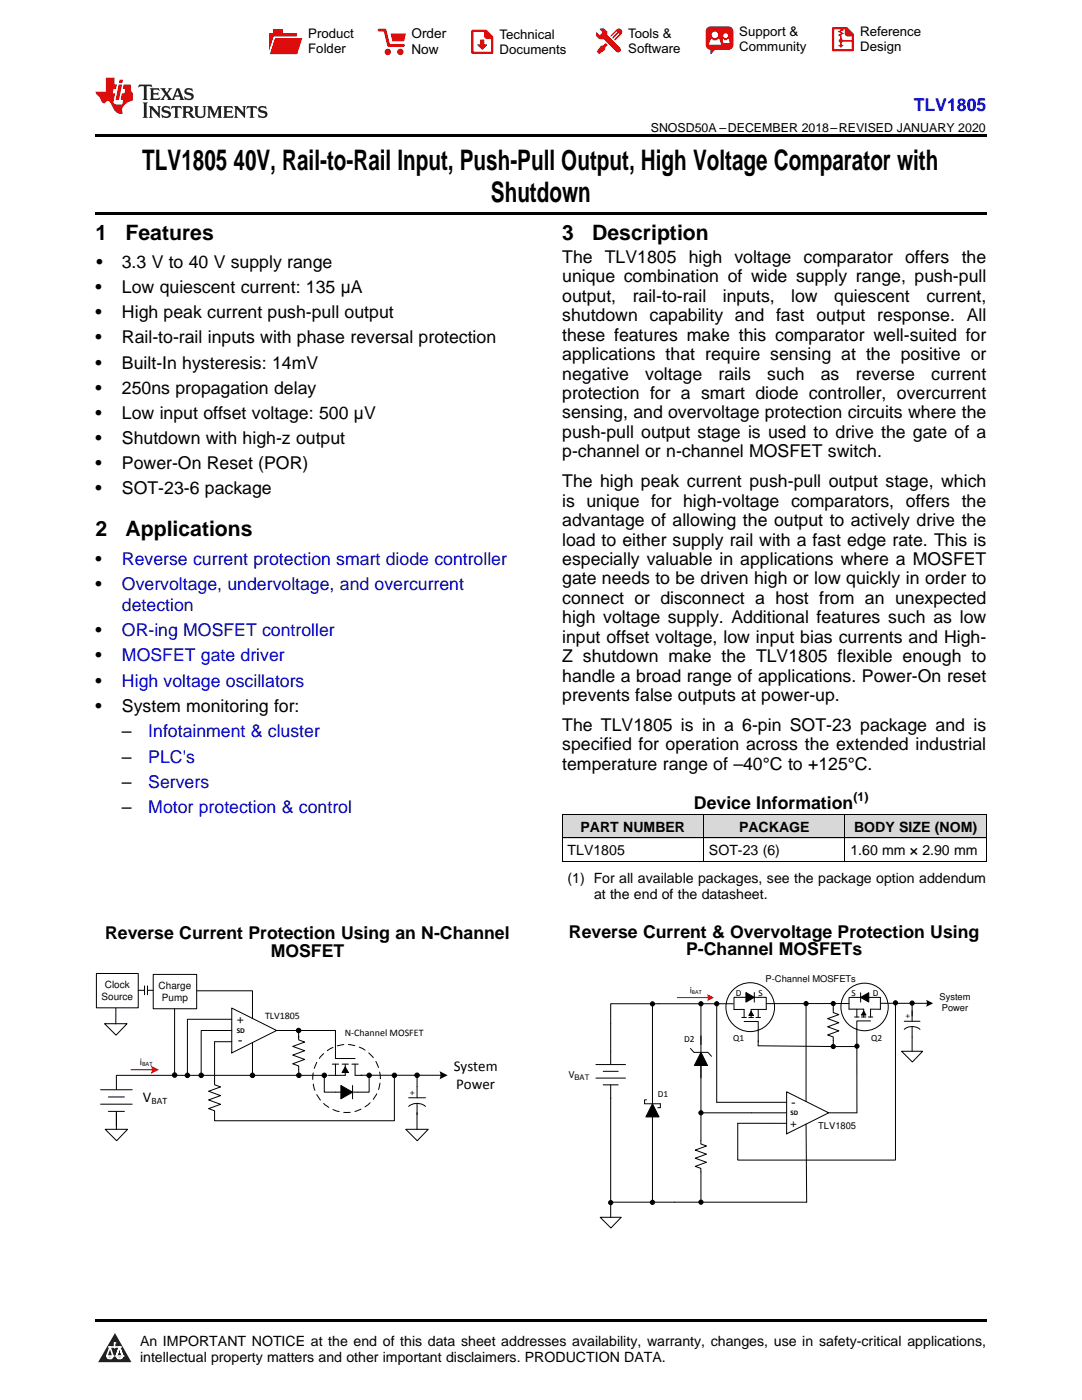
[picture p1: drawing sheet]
<svg xmlns="http://www.w3.org/2000/svg" width="216mm" height="279mm" viewBox="0 0 216 279" stroke-linecap="round" stroke-linejoin="round" font-family="sans-serif">
<defs><g id="words">
<g font-size="5.6">
<text x="28.4" y="33.9">TLV1805</text>
<text x="46.6" y="33.9">40V, Rail-to-Rail Input, Push-Pull Output, High Voltage Comparator with</text>
<text x="98" y="40.3">Shutdown</text>
</g>
<g font-size="4.2">
<text x="19" y="47.8">1</text>
<text x="25" y="47.8">Features</text>
<text x="112.2" y="47.8">3</text>
<text x="118.2" y="47.8">Description</text>
<text x="19" y="107">2</text>
<text x="25" y="107">Applications</text>
</g>
<text font-size="3.5" fill="#00f" x="182.3" y="22.2">TLV1805</text>
<g font-size="3.5">
<text x="19.2" y="53.5">•</text>
<text x="24.3" y="53.5">3.3 V to 40 V supply range</text>
<text x="112.2" y="52.5">The TLV1805 high voltage comparator offers</text>
<text x="191.9" y="52.5">the</text>
<text x="19" y="58.5">•</text>
<text x="24.3" y="58.5">Low quiescent current: 135 µA</text>
<text x="112.2" y="56.3">unique combination of wide supply range, push-pull</text>
<text x="19" y="63.5">•</text>
<text x="24.3" y="63.5">High peak current push-pull output</text>
<text x="112.2" y="60.2">output,</text>
<text x="112.2" y="64.1">shutdown capability and fast output response. All</text>
<text x="126.2" y="60.2">rail-to-rail</text>
<text x="144.2" y="60.2">inputs,</text>
<text x="157.9" y="60.2">low</text>
<text x="166.5" y="60.2">quiescent</text>
<text x="184.9" y="60.2">current,</text>
<text x="19" y="68.5">•</text>
<text x="24.3" y="68.5">Rail-to-rail inputs with phase reversal protection</text>
<text x="112.2" y="68">these features make this comparator well-suited for</text>
<text x="112.2" y="71.9">applications that require sensing at the positive or</text>
<text x="19" y="73.6">•</text>
<text x="24.3" y="73.6">Built-In hysteresis: 14mV</text>
<text x="112.2" y="75.7">negative</text>
<text x="128.8" y="75.7">voltage</text>
<text x="143.4" y="75.7">rails</text>
<text x="153.1" y="75.7">such</text>
<text x="163.8" y="75.7">as</text>
<text x="170.8" y="75.7">reverse</text>
<text x="185.8" y="75.7">current</text>
<text x="19" y="78.6">•</text>
<text x="19" y="83.6">•</text>
<text x="24.3" y="78.6">250ns propagation delay</text>
<text x="24.3" y="83.6">Low input offset voltage: 500 µV</text>
<text x="112.2" y="79.6">protection for a smart diode controller, overcurrent</text>
<text x="112.2" y="83.5">sensing, and overvoltage protection circuits where the</text>
<text x="19" y="88.6">•</text>
<text x="24.3" y="88.6">Shutdown with high-z output</text>
<text x="112.2" y="87.4">push-pull output stage is used to drive the gate of a</text>
<text x="19" y="93.6">•</text>
<text x="24.3" y="93.6">Power-On Reset (POR)</text>
<text x="112.2" y="91.3">p-channel or n-channel MOSFET switch.</text>
<text x="19" y="98.6">•</text>
<text x="24.3" y="98.6">SOT-23-6 package</text>
<text x="112.2" y="97.2">The high peak current push-pull output stage, which</text>
<text x="112.2" y="101.1">is unique for high-voltage comparators, offers the</text>
<text x="112.2" y="105">advantage of allowing the output to actively drive the</text>
<text x="19" y="112.7">•</text>
<text x="112.2" y="108.9">load to either supply rail with a fast edge rate. This is</text>
<text x="112.2" y="112.7">especially valuable in applications where a MOSFET</text>
<text x="19" y="117.8">•</text>
<text x="112.2" y="116.6">gate needs to be driven high or low quickly in order to</text>
<text x="112.2" y="120.5">connect or disconnect a host from an unexpected</text>
<text x="112.2" y="124.4">high voltage supply. Additional features such as low</text>
<text x="19" y="127">•</text>
<text x="112.2" y="128.3">input offset voltage, low input bias currents and High-</text>
<text x="19" y="132">•</text>
<text x="19" y="137">•</text>
<text x="112.2" y="132.2">Z shutdown make the TLV1805 flexible enough to</text>
<text x="112.2" y="136">handle a broad range of applications. Power-On reset</text>
<text x="19" y="142">•</text>
<text x="24.3" y="142">System monitoring for:</text>
<text x="112.2" y="139.9">prevents false outputs at power-up.</text>
<text x="24.3" y="147.1">–</text>
<text x="112.2" y="145.9">The TLV1805 is in a 6-pin SOT-23 package and is</text>
<text x="112.2" y="149.8">specified for operation across the extended industrial</text>
<text x="24.3" y="152.2">–</text>
<text x="112.2" y="153.6">temperature range of –40°C to +125°C.</text>
<text x="24.3" y="157.3">–</text>
<text x="138.5" y="161.4">Device Information</text>
<text x="24.3" y="162.3">–</text>
<text x="21" y="187.5">Reverse Current Protection Using an N-Channel</text>
<text x="54" y="191">MOSFET</text>
<text x="113.5" y="187.1">Reverse Current &amp; Overvoltage Protection Using</text>
<text x="136.9" y="190.6">P-Channel MOSFETs</text>
</g>
<g font-size="3.5" fill="#0000c8">
<text x="24.3" y="112.7">Reverse current protection smart diode controller</text>
<text x="24.3" y="117.8">Overvoltage, undervoltage, and overcurrent</text>
<text x="24.3" y="122">detection</text>
<text x="24.3" y="127">OR-ing MOSFET controller</text>
<text x="24.3" y="132">MOSFET gate driver</text>
<text x="24.3" y="137">High voltage oscillators</text>
<text x="29.6" y="147.1">Infotainment &amp; cluster</text>
<text x="29.6" y="152.2">PLC's</text>
<text x="29.6" y="157.3">Servers</text>
<text x="29.6" y="162.3">Motor protection &amp; control</text>
</g>
<g font-size="3">
<text x="47.5" y="208.6">-</text>
<text x="90.5" y="213.8">System</text>
<text x="28.5" y="220">V</text>
<text x="91" y="217.4">Power</text>
</g>
<g font-size="2.8">
<text x="115.8" y="166">PART NUMBER</text>
<text x="147.5" y="166">PACKAGE</text>
<text x="170.4" y="166">BODY SIZE (NOM)</text>
<text x="113.2" y="170.7">TLV1805</text>
<text x="141.5" y="170.7">SOT-23 (6)</text>
<text x="169.7" y="170.7">1.60 mm × 2.90 mm</text>
<text x="113.2" y="176.2">(1) For all available packages, see the package option addendum</text>
<text x="118.5" y="179.4">at the end of the datasheet.</text>
<text x="157.9" y="220.9">-</text>
<text x="27.9" y="268.6">An IMPORTANT NOTICE at the end of this data sheet addresses availability, warranty, changes, use in safety-critical applications,</text>
<text x="27.9" y="271.8">intellectual property matters and other important disclaimers. PRODUCTION DATA.</text>
</g>
<g font-size="2.7">
<text x="82.1" y="7.7">Order</text>
<text x="82.1" y="10.7">Now</text>
</g>
<g font-size="2.6">
<text x="61.5" y="7.6">Product</text>
<text x="61.5" y="10.6">Folder</text>
<text x="99.7" y="7.8">Technical</text>
<text x="99.7" y="10.8">Documents</text>
<text x="125.3" y="7.6">Tools &amp;</text>
<text x="125.3" y="10.6">Software</text>
<text x="147.5" y="7.2">Support &amp;</text>
<text x="147.5" y="10.2">Community</text>
<text x="171.6" y="7.3">Reference</text>
<text x="171.6" y="10.2">Design</text>
</g>
<g font-size="2.5">
<text x="129.9" y="26.3">SNOSD50A –DECEMBER 2018–REVISED JANUARY 2020</text>
<text x="170.3" y="159.9">(1)</text>
<text x="47.2" y="204.2">+</text>
</g>
<text font-size="2.3" x="157.7" y="224.9">+</text>
<g font-size="2">
<text x="20.9" y="197.1">Clock</text>
<text x="31.6" y="197.3">Charge</text>
<text x="20.3" y="199.5">Source</text>
<text x="32.3" y="199.7">Pump</text>
<text x="52.9" y="203.5">TLV1805</text>
<text x="68.8" y="206.8">N-Channel MOSFET</text>
<text x="27.9" y="212.5">i</text>
</g>
<g font-size="1.9">
<text x="152.8" y="195.9">P-Channel MOSFETs</text>
<text x="137.6" y="198.1">i</text>
<text x="146.9" y="198.7">D</text>
<text x="151.4" y="198.7">S</text>
<text x="169.9" y="198.8">S</text>
<text x="174.2" y="198.8">D</text>
<text x="187.5" y="199.5">System</text>
<text x="187.9" y="201.7">Power</text>
<text x="136.5" y="208">D2</text>
<text x="146.3" y="207.7">Q1</text>
<text x="173.8" y="207.7">Q2</text>
<text x="113.4" y="215.2">V</text>
<text x="30.2" y="220.4">BAT</text>
<text x="131.2" y="219">D1</text>
<text x="163.3" y="225.4">TLV1805</text>
</g>
<text font-size="1.7" x="81.8" y="218.4">+</text>
<text font-size="1.6" x="180.7" y="203.2">+</text>
<g font-size="1.5">
<text x="47.2" y="206.1">SD</text>
<text x="114.7" y="215.5">BAT</text>
</g>
<text font-size="1.4" x="157.7" y="222.5">SD</text>
<text font-size="1.3" x="28.4" y="212.8">BAT</text>
<text font-size="1.2" x="138.1" y="198.3">BAT</text>
</g></defs>
<g fill="#d8d8d8">
<path d="M112.2 162.6h28.2v4.7h-28.2z"/>
<path d="M140.4 162.6h28.2v4.7h-28.2z"/>
<path d="M168.6 162.6h28.2v4.7h-28.2z"/>
</g>
<path d="M22.9 266l3.3 5.9h-6.6z" fill-rule="evenodd" fill="#231f20"/>
<path d="M21.3 270.6h1.2l-.3 .5h-.3a.53 .53 0 0 1-.6-.5z" fill-rule="evenodd" fill="#fff"/>
<path d="M21.3 270.6h1.2l-.3 .5h-.3a.53 .53 0 0 1-.6-.5z" fill="none" stroke="#231f20" stroke-width=".33"/>
<path d="M21.3 270.6l1.2 .1-.3 .4h-.5z" fill="none" stroke="#fff" stroke-width=".33"/>
<path d="M22.9 268.9h.1" fill="none" stroke="#fff" stroke-width=".33"/>
<path d="M22.9 268v.9z" fill="#fff"/>
<path d="M22.9 268v.9z" fill="none" stroke="#fff" stroke-width=".33"/>
<circle cx="22.9" cy="268" r=".16" fill="#fff"/>
<path d="M21.8 268.8h.1" fill="none" stroke="#fff" stroke-width=".33"/>
<path d="M21.8 268.8h2.2z" fill="#fff"/>
<path d="M21.8 268.8h2.2z" fill="none" stroke="#fff" stroke-width=".33"/>
<circle cx="24" cy="268.8" r=".16" fill="#fff"/>
<path d="M23.2 270.6h.1" fill="none" stroke="#fff" stroke-width=".33"/>
<path d="M23.8 268.8l-.6 1.8z" fill-rule="evenodd" fill="#fff"/>
<path d="M23.8 268.8l-.6 1.8z" fill="none" stroke="#fff" stroke-width=".33"/>
<path d="M23.8 268.8l.7 1.8z" fill-rule="evenodd" fill="#fff"/>
<path d="M23.8 268.8l.7 1.8z" fill="none" stroke="#fff" stroke-width=".33"/>
<path d="M24.4 270.6h.1" fill="none" stroke="#fff" stroke-width=".33"/>
<circle cx="21.3" cy="270.6" r=".16" fill="#fff"/>
<path d="M22 268.8l-.7 1.8z" fill="#fff"/>
<path d="M22 268.8l-.7 1.8z" fill="none" stroke="#fff" stroke-width=".33"/>
<path d="M22 268.8l.5 1.8z" fill="#fff"/>
<path d="M22 268.8l.5 1.8z" fill="none" stroke="#fff" stroke-width=".33"/>
<circle cx="22.5" cy="270.6" r=".16" fill="#fff"/>
<path d="M23.3 270.6h1.2a.63 .63 0 0 1-.6 .5 .63 .63 0 0 1-.6-.5z" fill-rule="evenodd" fill="#fff"/>
<path d="M23.3 270.6h1.2a.63 .63 0 0 1-.6 .5 .63 .63 0 0 1-.6-.5z" fill="none" stroke="#231f20" stroke-width=".33"/>
<path d="M23.3 270.6h1.2l-.4 .5h-.5z" fill="none" stroke="#fff" stroke-width=".33"/>
<path d="M23.2 270.6h.1" fill="none" stroke="#fff" stroke-width=".33"/>
<circle cx="24.5" cy="270.6" r=".16" fill="#fff"/>
<path d="M19 263.2h177.8v.5h-177.8z" fill="#000"/>
<g fill="none" stroke="#000" stroke-width=".2">
<path d="M118.9 212.5h5.9M118.9 215.2h5.9M120.4 213.8h3M120.4 216.5h3M121.9 219.1v20.8h18v-6M121.9 216.5v2.7M139.9 200.3v8.1M139.9 212.6v15M143 200.3v19.7h14M146.3 200.3h-24.4v12.2M157 217.9l8.4 4.2-8.4 4.2zM160.8 200.3v19.5"/>
<path d="M169.4 200.3h-16.5M171 205.3v16.8h-5.6M175.7 200.2h9.4M178.7 200.3v31.2h-31.5v-7.3h9.8M139.8 227.6v.7l1.2 .4-2.3 .8 2.3 .8-2.3 .8 2.3 .9-2.3 .8 1.1 .4v.7M139.9 222.1h17"/>
<circle cx="139.9" cy="200.3" r=".42"/>
<circle cx="143" cy="200.3" r=".42"/>
<circle cx="160.8" cy="200.3" r=".42"/>
<circle cx="166.3" cy="208.9" r=".42"/>
<circle cx="178.7" cy="200.1" r=".42"/>
<circle cx="139.9" cy="239.9" r=".42"/>
<circle cx="139.9" cy="222.1" r=".42"/>
<circle cx="121.9" cy="240" r=".42"/>
</g>
<g fill="#000">
<path d="M184.8 199.5l1.4 .7-1.4 .7a1.58 1.58 0 0 0 0-1.4z" fill-rule="evenodd"/>
<circle cx="139.9" cy="200.3" r=".42"/>
<circle cx="143" cy="200.3" r=".42"/>
<circle cx="160.8" cy="200.3" r=".42"/>
<circle cx="166.3" cy="208.9" r=".42"/>
<circle cx="178.7" cy="200.1" r=".42"/>
<circle cx="139.9" cy="239.9" r=".42"/>
<circle cx="139.9" cy="222.1" r=".42"/>
<circle cx="121.9" cy="240" r=".42"/>
</g>
<path d="M119.8 242.9h4.2l-2.1 2.2z" fill="#fff"/>
<path d="M160.8 224.3l.2 15.6h-21.1M119.8 242.9h4.2l-2.1 2.2zM121.9 240v3" fill="none" stroke="#000" stroke-width=".2"/>
<path d="M137.8 208.2h1.1v1.2h-1.1z" fill-rule="evenodd" fill="#fff"/>
<g fill="none" stroke="#000" stroke-width=".2">
<path d="M166.3 200.3v1.8l1.1 .4-2.3 .8 2.3 .8-2.3 .8 2.3 .8-2.3 .8 1.2 .5v1.9h4.4"/>
<circle cx="166.3" cy="200.3" r=".42"/>
<circle cx="171" cy="208.8" r=".42"/>
</g>
<g fill="#000">
<circle cx="166.3" cy="200.3" r=".42"/>
<circle cx="171" cy="208.8" r=".42"/>
</g>
<path d="M135.1 199.1h6.3" fill="none" stroke="#f00" stroke-width=".2"/>
<path d="M141.1 198.4l1.4 .7-1.4 .7a1.58 1.58 0 0 0 0-1.4z" fill-rule="evenodd" fill="#f00"/>
<g fill="none" stroke="#000" stroke-width=".2">
<path d="M148.8 198.1l1.7 .9-1.7 1zM150.5 198.1v1.9M171.7 199.1l1.7-1v1.9zM171.7 198.1v1.9M148 203.1h.9M148.5 203.9h2.8v4M148.5 203.1v-1.6h-2v-2.5h6.4v2.5h-3v1.6M149.4 203.1h.9M149.9 201.9l.4 .8h-.9zM150.8 203.1h1M151.3 201.5v1.6M170.5 203h.9"/>
<path d="M171 201.4v1.6M171.9 203h.9M172.3 203v-1.6h-2.9v-2.3h6.3v2.3h-2v1.6M172.3 201.8l.5 .8h-.9zM173.3 203h.9M173.7 203.7h-2.7v1.6M180.4 205.4a2.46 2.46 0 0 1 3.2 0M180.4 203.8h3.2M182 200.2v3.6M182 204.9v2.1"/>
<circle cx="149.7" cy="201" r="4.9"/>
<circle cx="172.5" cy="201" r="4.7"/>
</g>
<path d="M148.8 198.1l1.7 .9-1.7 1zM171.7 199.1l1.7-1v1.9zM149.9 201.9l.4 .8h-.9zM172.3 201.8l.5 .8h-.9z" fill="#000"/>
<path d="M179.9 209.8h4.2l-2.1 2.1z" fill="#fff"/>
<g fill="none" stroke="#000" stroke-width=".2">
<path d="M46.2 201.2l9 4.5-9 4.4zM55.2 205.7h10.1M129 219.5h-.4v.8h3.2v.8h-.6M130.2 200.3v20M137.8 209.2l.7 .8h2.8l.7 .8M139.9 210l1.3 2.6h-2.6zM139.9 206.7v3.3M139.9 212.6v2.5M151.3 207.7v1l15 .2M179.9 209.8h4.2l-2.1 2.1zM182 207v2.8M130.2 220.3l1.3 2.6h-2.6z"/>
<path d="M130.2 222.9v17"/>
<circle cx="59.6" cy="205.7" r=".45"/>
<circle cx="130.2" cy="200.3" r=".42"/>
<circle cx="182" cy="200.2" r=".42"/>
<circle cx="130.2" cy="239.9" r=".42"/>
</g>
<g fill="#000">
<path d="M139.9 210l1.3 2.6h-2.6zM130.2 220.3l1.3 2.6h-2.6z"/>
<circle cx="59.6" cy="205.7" r=".45"/>
<circle cx="130.2" cy="200.3" r=".42"/>
<circle cx="182" cy="200.2" r=".42"/>
<circle cx="130.2" cy="239.9" r=".42"/>
</g>
<path d="M21 225.4h4.5l-2.2 2.3z" fill="#fff"/>
<g fill="none" stroke="#000" stroke-width=".2">
<path d="M20.1 217.5h6.3M21.6 218.9h3.2M23.2 214.6v2.9M23.3 214.6h42M42.8 215.7v.8l1.2 .4-2.4 .9 2.4 .9-2.4 .8 2.4 .9-2.4 .8 1.2 .5v.7M42.8 207.9h3.4M65.3 205.7h1.6v5.6h4M66.3 212.4h1.3M66.9 212.4v2.2M68 216.6l2.4 1.4-2.4 1.3zM68.3 212.4h1.2M68.9 212.9l.6 1.1h-1.2z"/>
<path d="M68.9 212.4v2.2h-3.4M70.2 212.4h1.3M70.4 216.6v2.7M70.9 212.4v2.2h17.2M73.7 214.6v3.4h-9v-3.4M20.1 220.4h6.3M21 225.4h4.5l-2.2 2.3zM21.6 221.8h3.2M23.2 221.8v3.6"/>
<circle cx="64.7" cy="214.6" r=".45"/>
<circle cx="73.7" cy="214.6" r=".45"/>
<circle cx="78.7" cy="214.6" r=".45"/>
</g>
<g fill="#000">
<path d="M68 216.6l2.4 1.4-2.4 1.3zM68.9 212.9l.6 1.1h-1.2z"/>
<path d="M87.7 213.8l1.6 .8-1.6 .8a1.82 1.82 0 0 0 0-1.6z" fill-rule="evenodd"/>
<circle cx="64.7" cy="214.6" r=".45"/>
<circle cx="73.7" cy="214.6" r=".45"/>
<circle cx="78.7" cy="214.6" r=".45"/>
</g>
<path d="M30.6 194.5h8.6v6.8h-8.6z" fill-rule="evenodd" fill="#fff"/>
<g fill="none" stroke="#000" stroke-width=".2">
<path d="M30.6 194.5h8.6v6.8h-8.6zM50.4 208.1v6.5"/>
<circle cx="37.4" cy="214.6" r=".45"/>
<circle cx="50.4" cy="214.6" r=".45"/>
</g>
<g fill="#000">
<circle cx="37.4" cy="214.6" r=".45"/>
<circle cx="50.4" cy="214.6" r=".45"/>
</g>
<path d="M20.9 204.3h4.4l-2.1 2.3z" fill="#fff"/>
<g fill="none" stroke="#000" stroke-width=".2">
<path d="M20.9 204.3h4.4l-2.1 2.3zM23.1 201v3.4M42.8 207.9v7.8M46.2 203.4h-8.8v11M59.6 205.7v1.4M59.6 206.8v.7l1.2 .5-2.4 .8 2.4 .9-2.4 .9 2.4 .8-2.4 .9 1.2 .4v1.9M78.7 214.6v9.1h-35.9v-1.3M81.5 219.1h3.4M83.2 214.6v4.5M83.2 220.2v2.2M84.9 220.8a2.59 2.59 0 0 0-3.4 0"/>
<circle cx="59.6" cy="214.6" r=".45"/>
</g>
<circle cx="69.1" cy="215.2" r="6.8" fill="none" stroke="#000" stroke-width=".2" stroke-dasharray="1.3 .9"/>
<circle cx="59.6" cy="214.6" r=".45" fill="#000"/>
<path d="M81 225.4h4.4l-2.1 2.3z" fill="#fff"/>
<g fill="none" stroke="#000" stroke-width=".2">
<path d="M39.3 197.7h11.1v5.6M46.2 205.7h-6.1v8.9M81 225.4h4.4l-2.1 2.3zM83.2 222.1v3.3"/>
<circle cx="40.1" cy="214.6" r=".45"/>
<circle cx="83.2" cy="214.6" r=".45"/>
</g>
<g fill="#000">
<circle cx="40.1" cy="214.6" r=".45"/>
<circle cx="83.2" cy="214.6" r=".45"/>
</g>
<path d="M26.1 213.5h4.4" fill="none" stroke="#f00" stroke-width=".2"/>
<path d="M30.1 212.7l1.6 .8-1.6 .8a1.82 1.82 0 0 0 0-1.6z" fill-rule="evenodd" fill="#f00"/>
<path d="M19.2 194.3h8.4v6.8h-8.4z" fill-rule="evenodd" fill="#fff"/>
<g fill="none" stroke="#000" stroke-width=".2">
<path d="M112.2 171.9h84.6M112.2 167.2h84.6M112.2 162.6h84.6M112.2 162.6v9.3M140.4 162.6v9.3M168.6 162.6v9.3M196.8 162.6v9.3M19.2 194.3h8.4v6.8h-8.4zM27.6 197.6h1.2M28.8 196.8v1.7M29.4 196.8v1.7M29.4 197.6h1.2"/>
<path d="M34.8 201.3v13.3"/>
<circle cx="34.8" cy="214.6" r=".45"/>
</g>
<circle cx="34.8" cy="214.6" r=".45" fill="#000"/>
<path d="M19 26.8h177.8v.6h-177.8zM19 42.3h177.8v.5h-177.8z" fill="#000"/>
<path d="M27.7 16.9l-.1 .6 .6-.3h.5v.2v2.2l-.2 .4h1l-.2-.4v-2.2v-.2h.5l.6 .3-.2-.6zM29.9 17.6l.2 .4v1.6l-.2 .4h1.9l.1-.6a1.09 1.09 0 0 1-1.3 .1v-.6h.6l.4 .2v-.7l-.2 .2h-.8v-.6l.2-.1a1.01 1.01 0 0 1 1 .3l-.1-.6zM32 17.6l.9 1.2-1 1.2h.9l-.2-.3 .5-.7 .5 .7-.3 .3h1.7l-.2-.3 .1-.4h1l.1 .4-.2 .3h1l-.3-.4-.7-2h-.5l-1 2.2-.8-1.1 .9-1.1h-.9l.2 .2-.4 .7-.4-.7 .2-.2zM35.4 18l.4 1h-.8zM37 17.7a.66 .66 0 0 0-.2 .8 .66 .66 0 0 0 .6 .4l.7 .2 .1 .2a.8 .8 0 0 1-.7 .4 .8 .8 0 0 1-.7-.5l.1 .8 .2-.2a.94 .94 0 0 0 1.1 .1 .94 .94 0 0 0 .4-.9 1.48 1.48 0 0 0-1.3-.6v-.4a1.1 1.1 0 0 1 1.2 .2l-.2-.6-.2 .1-.5-.1zM28.5 20.4l.2 .4v2.3l-.2 .4h1l-.2-.4v-2.3l.2-.4zM29.7 21.2l.2 .4v1.5l-.2 .4h.8l-.3-.4 .1-1.3 1.6 1.8v-2l.2-.4h-.7l.2 .2v1.1l-1.2-1.3zM32.5 21.3a.66 .66 0 0 0-.2 .8 .66 .66 0 0 0 .6 .4l.6 .2 .2 .2a.8 .8 0 0 1-.8 .4 .8 .8 0 0 1-.7-.5l.2 .7 .2-.1a.94 .94 0 0 0 1 .1 .94 .94 0 0 0 .5-1 1.47 1.47 0 0 0-1.3-.6l-.1-.3a1.1 1.1 0 0 1 1.3 .2l-.2-.6-.2 .1-.5-.2zM34.3 21.2l-.2 .6a.64 .64 0 0 1 .8-.3v1.6l-.2 .4h1l-.3-.4 .1-1.6a.66 .66 0 0 1 .8 .3l-.2-.6zM36.3 21.2l.3 .4v1.5l-.3 .4h1l-.2-.2v-.7h.5l.1 .1a.8 .8 0 0 0 1.2 .7l-1-1a.62 .62 0 0 0 .6-.5 .62 .62 0 0 0-.6-.7zM37.1 21.5h.1a.48 .48 0 0 1 .6 0 .48 .48 0 0 1 .1 .6l-.2 .1-.6 .1zM38.7 21.2l.2 .2a2.29 2.29 0 0 0 .4 2 1.05 1.05 0 0 0 1.7-.7v-1.3l.2-.2h-.8l.2 .4v1.1a.61 .61 0 0 1-.6 .6 .61 .61 0 0 1-.6-.6v-1.1l.3-.4zM41.3 21.2l.3 .4v1.5l-.3 .4h.8l-.2-.4v-1.4l.8 1.9 .9-1.9v1.4l-.2 .4h.9l-.2-.4v-1.5l.2-.4h-.8l-.7 1.5-.6-1.5zM44.5 21.2l.2 .4v1.5l-.2 .4h1.9l.2-.6a1.1 1.1 0 0 1-1.4 .2v-.7h.6l.4 .2v-.6l-.2 .1-.8 .1v-.6l.2-.1a1.02 1.02 0 0 1 1.1 .2l-.2-.5zM46.7 21.2l.2 .4v1.5l-.2 .4h.8l-.3-.4 .1-1.3 1.6 1.8v-2l.2-.4h-.7l.2 .2v1.1l-1.2-1.3zM49.3 21.2l-.1 .6a.64 .64 0 0 1 .8-.3v1.6l-.3 .4h1l-.2-.4v-1.6a.66 .66 0 0 1 .8 .3l-.1-.6zM51.7 21.3a.66 .66 0 0 0-.2 .7 .66 .66 0 0 0 .7 .5l.6 .2 .1 .2a.8 .8 0 0 1-.7 .4 .8 .8 0 0 1-.7-.5l.1 .7 .2-.1a.94 .94 0 0 0 1.1 .1 .94 .94 0 0 0 .4-1 1.48 1.48 0 0 0-1.2-.6l-.1-.3a1.1 1.1 0 0 1 1.2 .2l-.2-.6-.1 .1-.6-.2z" fill="#231f20"/>
<path d="M21.1 15.5v2.8h-2v.4l.9 .9a.96 .96 0 0 0 1 1 .59 .59 0 0 1 .5-.4 .59 .59 0 0 1 .5 .3l.4 .8a1.61 1.61 0 0 0 2.1 1.3 1.63 1.63 0 0 1 1.1-2.2l.9-.3v-1.5a1.6 1.6 0 0 1-.4-1.7h-1.4l-.2 .9h.5l-.2 .8h-.5l-.2 1v.3h.5l-.2 .9h-.7a.74 .74 0 0 1-1-.6l.3-1.6h-.5l.2-.8h.5l.1-.9h-.4v-1.4zM23.7 16.9l-.7 3h.8l.6-3zM23.8 15.9l-.1 .7h.7l.2-.7z" fill="#ee1d23"/>
<g fill="#d60000">
<path d="M54.5 5.8h2v.8h2.7v4.2h-5.5v-4.2h.8z" fill-rule="evenodd"/>
<path d="M54.8 7.5h5.6l-1.1 3.3h-5.6z" fill-rule="evenodd"/>
</g>
<path d="M54.7 7.4h5.7l-.1 .1h-5.5l-1.1 3.3z" fill-rule="evenodd" fill="#fff"/>
<path d="M54.7 7.4h5.7l-.1 .1h-5.5l-1.1 3.3z" fill="none" stroke="#fff" stroke-width=".2"/>
<path d="M75.6 6h1.2l.7 3.1h3" fill="none" stroke="#d60000" stroke-width=".56"/>
<g fill="#d60000">
<path d="M77.9 6.7h3.1l-.4 1.5h-2.3z" fill-rule="evenodd"/>
<circle cx="77.4" cy="10.4" r=".64"/>
<circle cx="79.9" cy="10.4" r=".64"/>
</g>
<path d="M94.3 6.2h2.7l1.2 1.2v3.1h-3.9z" fill="none" stroke="#d60000" stroke-width=".44"/>
<g fill="#d60000">
<path d="M95.8 7.9h.8v1h.6l-1 1.1-.9-1v-.1h.5z" fill-rule="evenodd"/>
<path d="M96.6 6.2h.4l1.2 1.2v.4h-1.2l-.4-.4z" fill-rule="evenodd"/>
<path d="M119.7 5.7h.8l.6 .6 .1 .7 2.5 2.5-.7 .8-2.4-2.3-1.1-.2-.5-.6v-.8l.7 .6 .5-.4v-.2l-.5-.5z" fill-rule="evenodd"/>
<path d="M119.9 9.1h.5l.5-.5 .4 .4-.5 .5-.1 .4-1.2 .9-.4-.5z" fill-rule="evenodd"/>
<path d="M123 5.9a.67 .67 0 0 1 1 0 .67 .67 0 0 1 0 .9z" fill-rule="evenodd"/>
<path d="M123 5.9l1 .9-1.2 1.2h-.2v-.2l.9-.9 .1-.2h-.2l-1 1h-.2v-.2l1-1v-.2h-.2l-1 1h-.2v-.2z" fill-rule="evenodd"/>
<circle cx="123.3" cy="9.9" r=".54"/>
</g>
<path d="M121.1 6.3l-.1 .7" fill="none" stroke="#d60000" stroke-width=".2"/>
<g fill="#d60000">
<path d="M141.1 5.5l.7-.2h3.6a.95 .95 0 0 1 .9 .9v2.8a.95 .95 0 0 1-.9 .9h-3.6a.95 .95 0 0 1-1-.9v-2.8z" fill-rule="evenodd"/>
<path d="M141.8 9.9h.9l-.8 .9h-.1z" fill-rule="evenodd"/>
</g>
<g fill="#fff">
<path d="M144.3 8.6h1.3z"/>
<path d="M141.9 7.8h.2l.2 .2h.7l.2-.2h.3l.4 1.1h-2.5z" fill-rule="evenodd"/>
<path d="M144.2 7.8h.2l.2 .2h.5l.1-.2h.2l.2 .8h-1.3z" fill-rule="evenodd"/>
<circle cx="142.6" cy="6.9" r=".65"/>
<circle cx="144.8" cy="7.1" r=".48"/>
</g>
<path d="M166.2 5.6h2.8l1.2 1.3v3.1h-4z" fill="none" stroke="#d60000" stroke-width=".44"/>
<path d="M167.8 7.3v1.8M167.8 8.1h2.3" fill="none" stroke="#d60000" stroke-width=".3"/>
<g fill="#d60000">
<path d="M168.6 5.6h.4l1.2 1.3v.4h-1.1l-.5-.6z" fill-rule="evenodd"/>
<circle cx="167.8" cy="8.1" r=".42"/>
<circle cx="169.1" cy="6.7" r=".55"/>
</g>
<g fill="#d60000">
<path d="M167.2 9h1.2l-.6 .5z"/>
<path d="M167.5 5.8h.6l.3 .2-.6 .3 .6 .4-.7 .3 .2 .3h-.2l-.5-.3 .6-.3-.6-.4 .6-.3z"/>
</g>
<use href="#words"/>
</svg>
